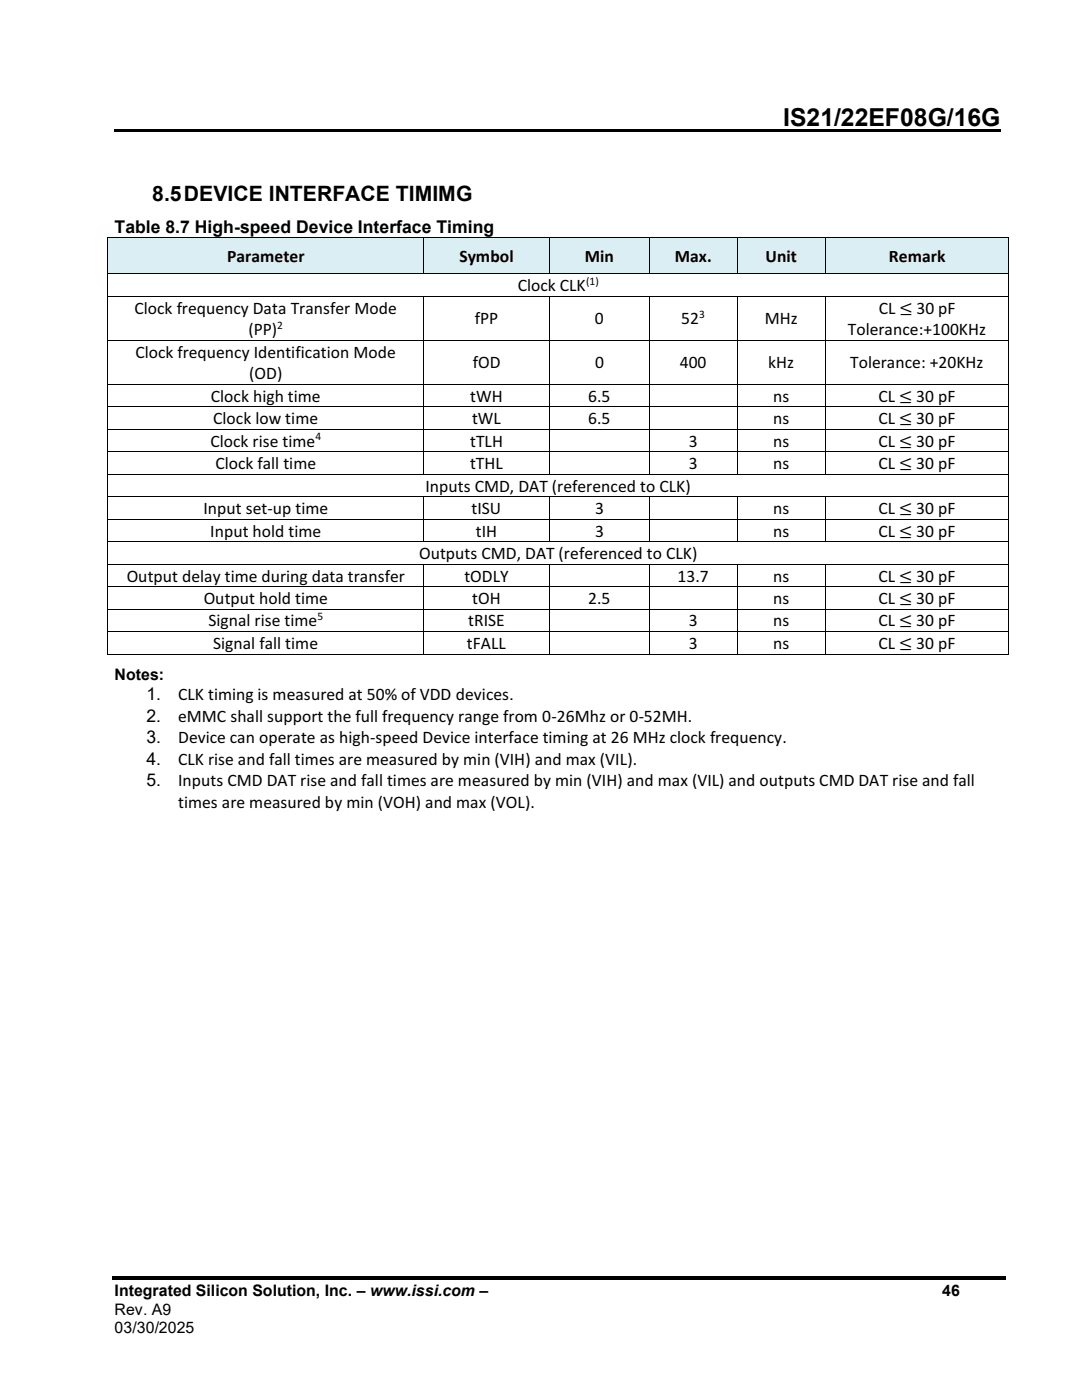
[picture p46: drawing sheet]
<svg xmlns="http://www.w3.org/2000/svg" width="216mm" height="279mm" viewBox="0 0 216 279" stroke-linecap="round" stroke-linejoin="round" font-family="sans-serif">
<defs><g id="words">
<text font-size="4.9" x="156.3" y="25.1">IS21/22EF08G/16G</text>
<text font-size="4.2" x="30.4" y="40.2">8.5DEVICE INTERFACE TIMIMG</text>
<g font-size="3.5">
<text x="22.9" y="46.5">Table 8.7 High-speed Device Interface Timing</text>
<text x="45.3" y="52.2">Parameter</text>
<text x="91.7" y="52.2">Symbol</text>
<text x="116.7" y="52.2">Min</text>
<text x="134.6" y="52.2">Max.</text>
<text x="152.8" y="52.2">Unit</text>
<text x="177.4" y="52.2">Remark</text>
<text x="103.3" y="58.1">Clock CLK</text>
<text x="26.8" y="62.6">Clock frequency Data Transfer Mode</text>
<text x="94.8" y="64.7">fPP</text>
<text x="118.7" y="64.7">0</text>
<text x="135.9" y="64.7">52</text>
<text x="152.6" y="64.7">MHz</text>
<text x="175.3" y="62.6">CL ≤ 30 pF</text>
<text x="27" y="71.4">Clock frequency Identification Mode</text>
<text x="49.6" y="66.9">(PP)</text>
<text x="169.2" y="66.9">Tolerance:+100KHz</text>
<text x="49.7" y="75.7">(OD)</text>
<text x="94.3" y="73.5">fOD</text>
<text x="118.7" y="73.5">0</text>
<text x="135.7" y="73.5">400</text>
<text x="153.3" y="73.5">kHz</text>
<text x="169.7" y="73.5">Tolerance: +20KHz</text>
<text x="42.1" y="80.2">Clock high time</text>
<text x="93.8" y="80.2">tWH</text>
<text x="117.4" y="80.2">6.5</text>
<text x="154.3" y="80.2">ns</text>
<text x="175.3" y="80.2">CL ≤ 30 pF</text>
<text x="42" y="89.1">Clock rise time</text>
<text x="42.6" y="84.7">Clock low time</text>
<text x="93.8" y="89.1">tTLH</text>
<text x="94.2" y="84.7">tWL</text>
<text x="117.4" y="84.7">6.5</text>
<text x="137.4" y="89.1">3</text>
<text x="154.3" y="84.7">ns</text>
<text x="154.3" y="89.1">ns</text>
<text x="175.3" y="89.1">CL ≤ 30 pF</text>
<text x="175.3" y="84.7">CL ≤ 30 pF</text>
<text x="43" y="93.6">Clock fall time</text>
<text x="93.8" y="93.6">tTHL</text>
<text x="137.4" y="93.6">3</text>
<text x="154.3" y="93.6">ns</text>
<text x="175.3" y="93.6">CL ≤ 30 pF</text>
<text x="84.9" y="98.1">Inputs CMD, DAT (referenced to CLK)</text>
<text x="40.6" y="102.6">Input set-up time</text>
<text x="42" y="107.1">Input hold time</text>
<text x="94.1" y="102.6">tISU</text>
<text x="95" y="107.1">tIH</text>
<text x="118.7" y="102.6">3</text>
<text x="118.7" y="107.1">3</text>
<text x="154.3" y="102.6">ns</text>
<text x="154.3" y="107.1">ns</text>
<text x="175.3" y="102.6">CL ≤ 30 pF</text>
<text x="175.3" y="107.1">CL ≤ 30 pF</text>
<text x="83.6" y="111.6">Outputs CMD, DAT (referenced to CLK)</text>
<text x="25.3" y="116.1">Output delay time during data transfer</text>
<text x="92.7" y="116.1">tODLY</text>
<text x="135.2" y="116.1">13.7</text>
<text x="154.3" y="116.1">ns</text>
<text x="175.3" y="116.1">CL ≤ 30 pF</text>
<text x="40.6" y="120.5">Output hold time</text>
<text x="41.6" y="125">Signal rise time</text>
<text x="93.4" y="125">tRISE</text>
<text x="94.2" y="120.5">tOH</text>
<text x="117.4" y="120.5">2.5</text>
<text x="137.4" y="125">3</text>
<text x="154.3" y="120.5">ns</text>
<text x="154.3" y="125">ns</text>
<text x="175.3" y="125">CL ≤ 30 pF</text>
<text x="175.3" y="120.5">CL ≤ 30 pF</text>
<text x="42.6" y="129.5">Signal fall time</text>
<text x="93.2" y="129.5">tFALL</text>
<text x="137.4" y="129.5">3</text>
<text x="154.3" y="129.5">ns</text>
<text x="175.3" y="129.5">CL ≤ 30 pF</text>
<text x="29.2" y="139.8">1.</text>
<text x="35.6" y="139.8">CLK timing is measured at 50% of VDD devices.</text>
<text x="29.2" y="144">2.</text>
<text x="29.2" y="148.4">3.</text>
<text x="35.6" y="144">eMMC shall support the full frequency range from 0-26Mhz or 0-52MH.</text>
<text x="35.6" y="148.4">Device can operate as high-speed Device interface timing at 26 MHz clock frequency.</text>
<text x="29.2" y="152.7">4.</text>
<text x="35.6" y="152.7">CLK rise and fall times are measured by min (VIH) and max (VIL).</text>
<text x="29.2" y="157">5.</text>
<text x="35.6" y="157">Inputs CMD DAT rise and fall times are measured by min (VIH) and max (VIL) and outputs CMD DAT rise and fall</text>
<text x="35.6" y="161.3">times are measured by min (VOH) and max (VOL).</text>
</g>
<g font-size="3.2">
<text x="22.9" y="135.7">Notes:</text>
<text x="22.9" y="258.7">Integrated Silicon Solution, Inc. – www.issi.com –</text>
<text x="22.9" y="262.4">Rev. A9</text>
<text x="188" y="258.7">46</text>
<text x="22.9" y="266.1">03/30/2025</text>
</g>
<g font-size="2.3">
<text x="116.9" y="56.9">(1)</text>
<text x="55.3" y="65.7">2</text>
<text x="139.5" y="63.5">3</text>
<text x="63" y="87.9">4</text>
<text x="63.3" y="123.8">5</text>
</g>
</g></defs>
<g fill="#000">
<path d="M22.9 25.8h176.8v.6h-176.8z" fill-rule="evenodd"/>
<path d="M22.4 254.7h178.2v.7h-178.2z" fill-rule="evenodd"/>
</g>
<g fill="#daeef3">
<path d="M21.6 47.4h62.9v7.2h-62.9z" fill-rule="evenodd"/>
<path d="M23.5 48.9h59.2v4.2h-59.2z" fill-rule="evenodd"/>
<path d="M84.7 47.4h24.8v7.2h-24.8z" fill-rule="evenodd"/>
<path d="M86.5 48.9h21.2v4.2h-21.2z" fill-rule="evenodd"/>
<path d="M109.7 47.4h19.8v7.2h-19.8z" fill-rule="evenodd"/>
<path d="M111.5 48.9h16.2v4.2h-16.2z" fill-rule="evenodd"/>
<path d="M129.7 47.4h17.3v7.2h-17.3z" fill-rule="evenodd"/>
<path d="M131.5 48.9h13.7v4.2h-13.7z" fill-rule="evenodd"/>
<path d="M147.2 47.4h17.3v7.2h-17.3z" fill-rule="evenodd"/>
<path d="M149 48.9h13.8v4.2h-13.8z" fill-rule="evenodd"/>
<path d="M164.8 47.4h36.5v7.2h-36.5z" fill-rule="evenodd"/>
<path d="M166.6 48.9h32.9v4.2h-32.9z" fill-rule="evenodd"/>
</g>
<g fill="#000">
<path d="M21.5 47.3h.1v.1h-.1z" fill-rule="evenodd"/>
<path d="M21.5 47.3h.1v.1h-.1z" fill-rule="evenodd"/>
<path d="M21.5 54.6h.1v.1h-.1z" fill-rule="evenodd"/>
<path d="M21.5 59h.1v.2h-.1z" fill-rule="evenodd"/>
<path d="M84.5 47.3h.2v.1h-.2z" fill-rule="evenodd"/>
<path d="M84.5 54.6h.2v.1h-.2z" fill-rule="evenodd"/>
<path d="M84.5 59h.2v.2h-.2z" fill-rule="evenodd"/>
<path d="M109.5 47.3h.2v.1h-.2z" fill-rule="evenodd"/>
<path d="M109.5 54.6h.2v.1h-.2z" fill-rule="evenodd"/>
<path d="M109.5 59h.2v.2h-.2z" fill-rule="evenodd"/>
<path d="M129.5 47.3h.2v.1h-.2z" fill-rule="evenodd"/>
<path d="M129.5 54.6h.2v.1h-.2z" fill-rule="evenodd"/>
<path d="M129.5 59h.2v.2h-.2z" fill-rule="evenodd"/>
<path d="M147 47.3h.2v.1h-.2z" fill-rule="evenodd"/>
<path d="M147 54.6h.2v.1h-.2z" fill-rule="evenodd"/>
<path d="M147 59h.2v.2h-.2z" fill-rule="evenodd"/>
<path d="M164.5 47.3h.2v.1h-.2z" fill-rule="evenodd"/>
<path d="M164.5 54.6h.2v.1h-.2z" fill-rule="evenodd"/>
<path d="M164.5 59h.2v.2h-.2z" fill-rule="evenodd"/>
<path d="M201.2 47.3h.2v.1h-.2z" fill-rule="evenodd"/>
<path d="M201.2 47.3h.2v.1h-.2z" fill-rule="evenodd"/>
<path d="M201.2 54.6h.2v.1h-.2z" fill-rule="evenodd"/>
<path d="M201.2 59h.2v.2h-.2z" fill-rule="evenodd"/>
<path d="M21.5 67.8h.1v.2h-.1z" fill-rule="evenodd"/>
<path d="M21.5 76.6h.1v.2h-.1z" fill-rule="evenodd"/>
<path d="M84.5 67.8h.2v.2h-.2z" fill-rule="evenodd"/>
<path d="M84.5 76.6h.2v.2h-.2z" fill-rule="evenodd"/>
<path d="M109.5 67.8h.2v.2h-.2z" fill-rule="evenodd"/>
<path d="M109.5 76.6h.2v.2h-.2z" fill-rule="evenodd"/>
<path d="M129.5 67.8h.2v.2h-.2z" fill-rule="evenodd"/>
<path d="M129.5 76.6h.2v.2h-.2z" fill-rule="evenodd"/>
<path d="M147 67.8h.2v.2h-.2z" fill-rule="evenodd"/>
<path d="M147 76.6h.2v.2h-.2z" fill-rule="evenodd"/>
<path d="M164.5 67.8h.2v.2h-.2z" fill-rule="evenodd"/>
<path d="M164.5 76.6h.2v.2h-.2z" fill-rule="evenodd"/>
<path d="M201.2 67.8h.2v.2h-.2z" fill-rule="evenodd"/>
<path d="M201.2 76.6h.2v.2h-.2z" fill-rule="evenodd"/>
<path d="M21.5 81.1h.1v.2h-.1z" fill-rule="evenodd"/>
<path d="M21.5 85.6h.1v.2h-.1z" fill-rule="evenodd"/>
<path d="M21.5 90.1h.1v.1h-.1z" fill-rule="evenodd"/>
<path d="M21.5 94.5h.1v.2h-.1z" fill-rule="evenodd"/>
<path d="M21.5 99h.1v.2h-.1z" fill-rule="evenodd"/>
<path d="M84.5 81.1h.2v.2h-.2z" fill-rule="evenodd"/>
<path d="M84.5 85.6h.2v.2h-.2z" fill-rule="evenodd"/>
<path d="M84.5 90.1h.2v.1h-.2z" fill-rule="evenodd"/>
<path d="M84.5 94.5h.2v.2h-.2z" fill-rule="evenodd"/>
<path d="M84.5 99h.2v.2h-.2z" fill-rule="evenodd"/>
<path d="M109.5 81.1h.2v.2h-.2z" fill-rule="evenodd"/>
<path d="M109.5 85.6h.2v.2h-.2z" fill-rule="evenodd"/>
<path d="M109.5 90.1h.2v.1h-.2z" fill-rule="evenodd"/>
<path d="M109.5 94.5h.2v.2h-.2z" fill-rule="evenodd"/>
<path d="M109.5 99h.2v.2h-.2z" fill-rule="evenodd"/>
<path d="M129.5 81.1h.2v.2h-.2z" fill-rule="evenodd"/>
<path d="M129.5 85.6h.2v.2h-.2z" fill-rule="evenodd"/>
<path d="M129.5 90.1h.2v.1h-.2z" fill-rule="evenodd"/>
<path d="M129.5 94.5h.2v.2h-.2z" fill-rule="evenodd"/>
<path d="M129.5 99h.2v.2h-.2z" fill-rule="evenodd"/>
<path d="M147 81.1h.2v.2h-.2z" fill-rule="evenodd"/>
<path d="M147 85.6h.2v.2h-.2z" fill-rule="evenodd"/>
<path d="M147 90.1h.2v.1h-.2z" fill-rule="evenodd"/>
<path d="M147 94.5h.2v.2h-.2z" fill-rule="evenodd"/>
<path d="M147 99h.2v.2h-.2z" fill-rule="evenodd"/>
<path d="M164.5 81.1h.2v.2h-.2z" fill-rule="evenodd"/>
<path d="M164.5 85.6h.2v.2h-.2z" fill-rule="evenodd"/>
<path d="M164.5 90.1h.2v.1h-.2z" fill-rule="evenodd"/>
<path d="M164.5 94.5h.2v.2h-.2z" fill-rule="evenodd"/>
<path d="M164.5 99h.2v.2h-.2z" fill-rule="evenodd"/>
<path d="M201.2 81.1h.2v.2h-.2z" fill-rule="evenodd"/>
<path d="M201.2 85.6h.2v.2h-.2z" fill-rule="evenodd"/>
<path d="M201.2 90.1h.2v.1h-.2z" fill-rule="evenodd"/>
<path d="M201.2 94.5h.2v.2h-.2z" fill-rule="evenodd"/>
<path d="M201.2 99h.2v.2h-.2z" fill-rule="evenodd"/>
<path d="M21.5 103.5h.1v.2h-.1z" fill-rule="evenodd"/>
<path d="M21.5 108h.1v.2h-.1z" fill-rule="evenodd"/>
<path d="M21.5 112.5h.1v.2h-.1z" fill-rule="evenodd"/>
<path d="M21.5 117h.1v.2h-.1z" fill-rule="evenodd"/>
<path d="M84.5 103.5h.2v.2h-.2z" fill-rule="evenodd"/>
<path d="M84.5 108h.2v.2h-.2z" fill-rule="evenodd"/>
<path d="M84.5 112.5h.2v.2h-.2z" fill-rule="evenodd"/>
<path d="M84.5 117h.2v.2h-.2z" fill-rule="evenodd"/>
<path d="M109.5 103.5h.2v.2h-.2z" fill-rule="evenodd"/>
<path d="M109.5 108h.2v.2h-.2z" fill-rule="evenodd"/>
<path d="M109.5 112.5h.2v.2h-.2z" fill-rule="evenodd"/>
<path d="M109.5 117h.2v.2h-.2z" fill-rule="evenodd"/>
<path d="M129.5 103.5h.2v.2h-.2z" fill-rule="evenodd"/>
<path d="M129.5 108h.2v.2h-.2z" fill-rule="evenodd"/>
<path d="M129.5 112.5h.2v.2h-.2z" fill-rule="evenodd"/>
<path d="M129.5 117h.2v.2h-.2z" fill-rule="evenodd"/>
<path d="M147 103.5h.2v.2h-.2z" fill-rule="evenodd"/>
<path d="M147 108h.2v.2h-.2z" fill-rule="evenodd"/>
<path d="M147 112.5h.2v.2h-.2z" fill-rule="evenodd"/>
<path d="M147 117h.2v.2h-.2z" fill-rule="evenodd"/>
<path d="M164.5 103.5h.2v.2h-.2z" fill-rule="evenodd"/>
<path d="M164.5 108h.2v.2h-.2z" fill-rule="evenodd"/>
<path d="M164.5 112.5h.2v.2h-.2z" fill-rule="evenodd"/>
<path d="M164.5 117h.2v.2h-.2z" fill-rule="evenodd"/>
<path d="M201.2 103.5h.2v.2h-.2z" fill-rule="evenodd"/>
<path d="M201.2 108h.2v.2h-.2z" fill-rule="evenodd"/>
<path d="M201.2 112.5h.2v.2h-.2z" fill-rule="evenodd"/>
<path d="M201.2 117h.2v.2h-.2z" fill-rule="evenodd"/>
<path d="M21.5 121.5h.1v.1h-.1z" fill-rule="evenodd"/>
<path d="M21.5 126h.1v.1h-.1z" fill-rule="evenodd"/>
<path d="M21.5 130.4h.1v.2h-.1z" fill-rule="evenodd"/>
<path d="M21.5 130.4h.1v.2h-.1z" fill-rule="evenodd"/>
<path d="M84.5 121.5h.2v.1h-.2z" fill-rule="evenodd"/>
<path d="M84.5 126h.2v.1h-.2z" fill-rule="evenodd"/>
<path d="M84.5 130.4h.2v.2h-.2z" fill-rule="evenodd"/>
<path d="M109.5 121.5h.2v.1h-.2z" fill-rule="evenodd"/>
<path d="M109.5 126h.2v.1h-.2z" fill-rule="evenodd"/>
<path d="M109.5 130.4h.2v.2h-.2z" fill-rule="evenodd"/>
<path d="M129.5 121.5h.2v.1h-.2z" fill-rule="evenodd"/>
<path d="M129.5 126h.2v.1h-.2z" fill-rule="evenodd"/>
<path d="M129.5 130.4h.2v.2h-.2z" fill-rule="evenodd"/>
<path d="M147 121.5h.2v.1h-.2z" fill-rule="evenodd"/>
<path d="M147 126h.2v.1h-.2z" fill-rule="evenodd"/>
<path d="M147 130.4h.2v.2h-.2z" fill-rule="evenodd"/>
<path d="M164.5 121.5h.2v.1h-.2z" fill-rule="evenodd"/>
<path d="M164.5 126h.2v.1h-.2z" fill-rule="evenodd"/>
<path d="M164.5 130.4h.2v.2h-.2z" fill-rule="evenodd"/>
<path d="M201.2 121.5h.2v.1h-.2z" fill-rule="evenodd"/>
<path d="M201.2 126h.2v.1h-.2z" fill-rule="evenodd"/>
<path d="M201.2 130.4h.2v.2h-.2z" fill-rule="evenodd"/>
<path d="M201.2 130.4h.2v.2h-.2z" fill-rule="evenodd"/>
</g>
<g fill="none" stroke="#000" stroke-width=".2">
<path d="M21.5 47.4v7.2M21.5 54.7v4.3M21.5 59.2v8.6M21.6 47.3h62.9M21.6 54.7h62.9M21.6 59.1h62.9M84.6 47.4v7.2M84.6 59.2v8.6M84.7 47.3h24.8M84.7 54.7h24.8M84.7 59.1h24.8M109.6 47.4v7.2"/>
<path d="M109.6 59.2v8.6M109.7 47.3h19.8M109.7 54.7h19.8M109.7 59.1h19.8M129.6 47.4v7.2M129.6 59.2v8.6M129.7 47.3h17.3M129.7 54.7h17.3M129.7 59.1h17.3M147.1 47.4v7.2M147.1 59.2v8.6M147.2 47.3h17.3"/>
<path d="M147.2 54.7h17.3M147.2 59.1h17.3M164.6 47.4v7.2M164.6 59.2v8.6M164.7 47.3h36.5M164.7 54.7h36.5M164.7 59.1h36.5M201.3 47.4v7.2M201.3 54.7v4.3M201.3 59.2v8.6M21.5 68v8.6M21.5 76.8v4.3"/>
<path d="M21.6 67.9h62.9M21.6 76.7h62.9M84.6 68v8.6M84.6 76.8v4.3M84.7 67.9h24.8M84.7 76.7h24.8M109.6 68v8.6M109.6 76.8v4.3M109.7 67.9h19.8M109.7 76.7h19.8M129.6 68v8.6M129.6 76.8v4.3"/>
<path d="M129.7 67.9h17.3M129.7 76.7h17.3M147.1 68v8.6M147.1 76.8v4.3M147.2 67.9h17.3M147.2 76.7h17.3M164.6 68v8.6M164.6 76.8v4.3M164.7 67.9h36.5M164.7 76.7h36.5M201.3 68v8.6M201.3 76.8v4.3"/>
<path d="M21.5 81.3v4.3M21.5 85.8v4.3M21.5 90.2v4.3M21.5 94.7v4.3M21.5 99.2v4.3M21.6 81.2h62.9M21.6 85.7h62.9M21.6 90.1h62.9M21.6 94.6h62.9M21.6 99.1h62.9M84.6 81.3v4.3M84.6 85.8v4.3"/>
<path d="M84.6 90.2v4.3M84.6 99.2v4.3M84.7 81.2h24.8M84.7 85.7h24.8M84.7 90.1h24.8M84.7 94.6h24.8M84.7 99.1h24.8M109.6 81.3v4.3M109.6 85.8v4.3M109.6 90.2v4.3M109.6 99.2v4.3M109.7 81.2h19.8"/>
<path d="M109.7 85.7h19.8M109.7 90.1h19.8M109.7 94.6h19.8M109.7 99.1h19.8M129.6 81.3v4.3M129.6 85.8v4.3M129.6 90.2v4.3M129.6 99.2v4.3M129.7 81.2h17.3M129.7 85.7h17.3M129.7 90.1h17.3M129.7 94.6h17.3"/>
<path d="M129.7 99.1h17.3M147.1 81.3v4.3M147.1 85.8v4.3M147.1 90.2v4.3M147.1 99.2v4.3M147.2 81.2h17.3M147.2 85.7h17.3M147.2 90.1h17.3M147.2 94.6h17.3M147.2 99.1h17.3M164.6 81.3v4.3M164.6 85.8v4.3"/>
<path d="M164.6 90.2v4.3M164.6 99.2v4.3M164.7 81.2h36.5M164.7 85.7h36.5M164.7 90.1h36.5M164.7 94.6h36.5M164.7 99.1h36.5M201.3 81.3v4.3M201.3 85.8v4.3M201.3 90.2v4.3M201.3 94.7v4.3M201.3 99.2v4.3"/>
<path d="M21.5 103.7v4.3M21.5 108.2v4.3M21.5 112.7v4.3M21.5 117.2v4.3M21.6 103.6h62.9M21.6 108.1h62.9M21.6 112.6h62.9M21.6 117.1h62.9M84.6 103.7v4.3M84.6 112.7v4.3M84.6 117.2v4.3M84.7 103.6h24.8"/>
<path d="M84.7 108.1h24.8M84.7 112.6h24.8M84.7 117.1h24.8M109.6 103.7v4.3M109.6 112.7v4.3M109.6 117.2v4.3M109.7 103.6h19.8M109.7 108.1h19.8M109.7 112.6h19.8M109.7 117.1h19.8M129.6 103.7v4.3M129.6 112.7v4.3"/>
<path d="M129.6 117.2v4.3M129.7 103.6h17.3M129.7 108.1h17.3M129.7 112.6h17.3M129.7 117.1h17.3M147.1 103.7v4.3M147.1 112.7v4.3M147.1 117.2v4.3M147.2 103.6h17.3M147.2 108.1h17.3M147.2 112.6h17.3M147.2 117.1h17.3"/>
<path d="M164.6 103.7v4.3M164.6 112.7v4.3M164.6 117.2v4.3M164.7 103.6h36.5M164.7 108.1h36.5M164.7 112.6h36.5M164.7 117.1h36.5M201.3 103.7v4.3M201.3 108.2v4.3M201.3 112.7v4.3M201.3 117.2v4.3M21.5 121.6v4.4"/>
<path d="M21.5 126.1v4.3M21.6 121.6h62.9M21.6 126h62.9M21.6 130.5h62.9M84.6 121.6v4.4M84.6 126.1v4.3M84.7 121.6h24.8M84.7 126h24.8M84.7 130.5h24.8M109.6 121.6v4.4M109.6 126.1v4.3M109.7 121.6h19.8"/>
<path d="M109.7 126h19.8M109.7 130.5h19.8M129.6 121.6v4.4M129.6 126.1v4.3M129.7 121.6h17.3M129.7 126h17.3M129.7 130.5h17.3M147.1 121.6v4.4M147.1 126.1v4.3M147.2 121.6h17.3M147.2 126h17.3M147.2 130.5h17.3"/>
<path d="M164.6 121.6v4.4M164.6 126.1v4.3M164.7 121.6h36.5M164.7 126h36.5M164.7 130.5h36.5M201.3 121.6v4.4M201.3 126.1v4.3"/>
</g>
<use href="#words"/>
</svg>
